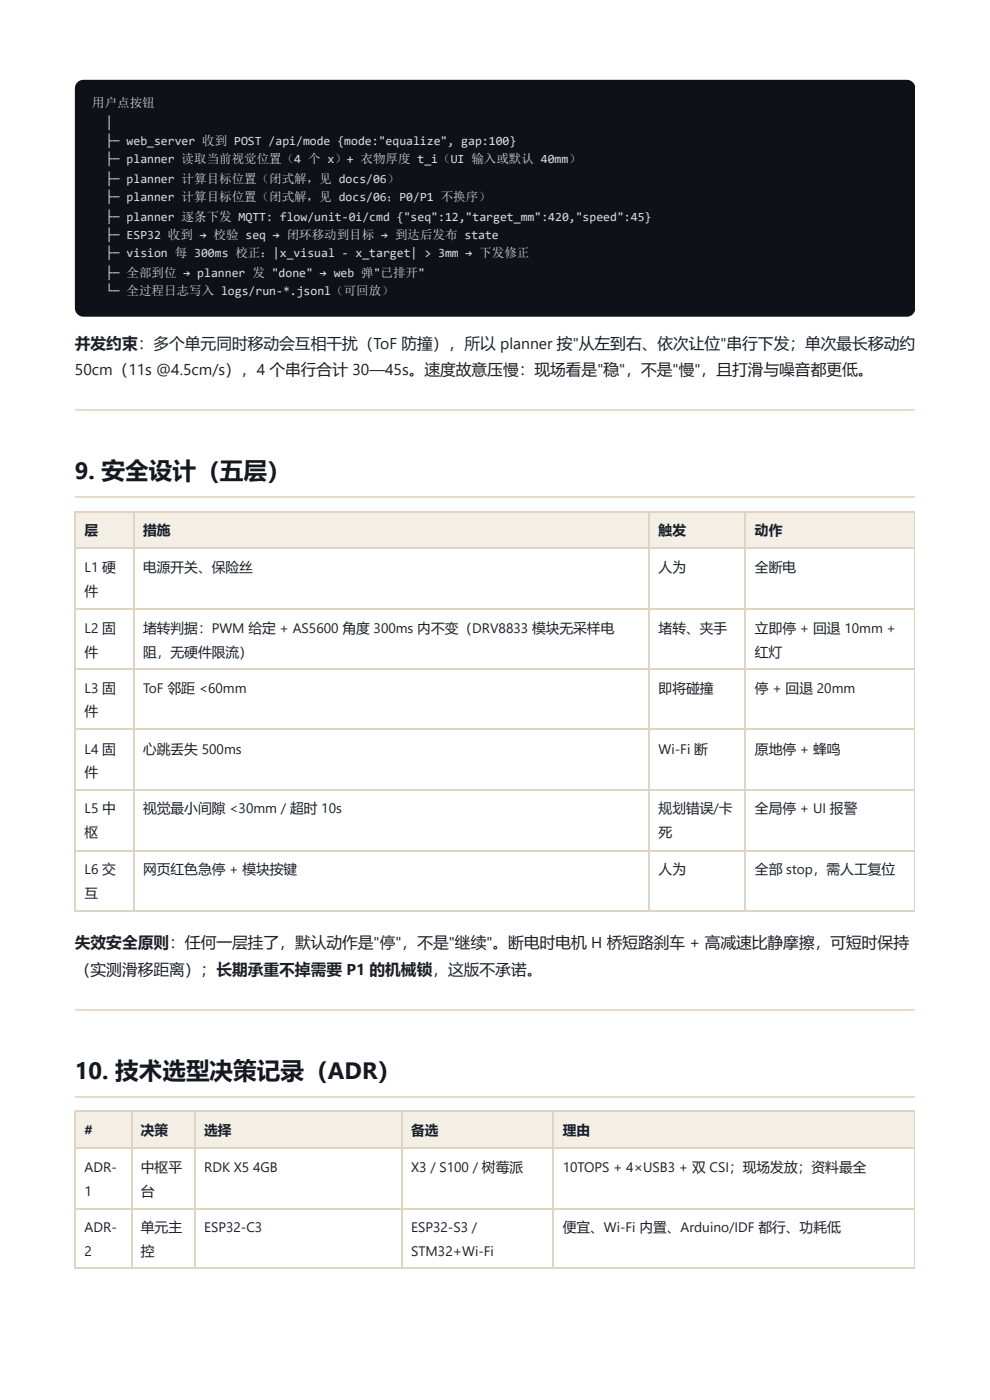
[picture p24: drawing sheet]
<svg xmlns="http://www.w3.org/2000/svg" width="210mm" height="297mm" viewBox="0 0 210 297" stroke-linecap="round" stroke-linejoin="round" font-family="sans-serif">
<defs><g id="words">
<g font-size="5" fill="#14181f">
<text x="15.9" y="101.7">9. 安全设计（五层）</text>
<text x="15.9" y="228.9">10. 技术选型决策记录（ADR）</text>
</g>
<g font-size="3.3" fill="#1b1f26">
<text x="15.9" y="74">并发约束：多个单元同时移动会互相干扰（ToF 防撞），所以 planner 按&quot;从左到右、依次让位&quot;串行下发；单次最长移动约</text>
<text x="15.9" y="79.6">50cm（11s @4.5cm/s），4 个串行合计 30—45s。速度故意压慢：现场看是&quot;稳&quot;，不是&quot;慢&quot;，且打滑与噪音都更低。</text>
<text x="15.9" y="201.2">失效安全原则：任何一层挂了，默认动作是&quot;停&quot;，不是&quot;继续&quot;。断电时电机 H 桥短路刹车 + 高减速比静摩擦，可短时保持</text>
<text x="15.9" y="206.8">（实测滑移距离）；长期承重不掉需要 P1 的机械锁，这版不承诺。</text>
</g>
<g font-size="2.9" fill="#1b1f26">
<text x="17.9" y="113.6">层</text>
<text x="30.3" y="113.6">措施</text>
<text x="139.6" y="113.6">触发</text>
<text x="160.1" y="113.6">动作</text>
<text x="17.9" y="121.3">L1 硬</text>
<text x="30.3" y="121.3">电源开关、保险丝</text>
<text x="139.6" y="121.3">人为</text>
<text x="160.1" y="121.3">全断电</text>
<text x="17.9" y="126.4">件</text>
<text x="17.9" y="134.2">L2 固</text>
<text x="30.3" y="134.2">堵转判据：PWM 给定 + AS5600 角度 300ms 内不变（DRV8833 模块无采样电</text>
<text x="139.6" y="134.2">堵转、夹手</text>
<text x="160.1" y="134.2">立即停 + 回退 10mm +</text>
<text x="17.9" y="139.3">件</text>
<text x="30.3" y="139.3">阻，无硬件限流）</text>
<text x="160.1" y="139.3">红灯</text>
<text x="17.9" y="147.1">L3 固</text>
<text x="30.3" y="147.1">ToF 邻距 &lt;60mm</text>
<text x="139.6" y="147.1">即将碰撞</text>
<text x="160.1" y="147.1">停 + 回退 20mm</text>
<text x="17.9" y="151.9">件</text>
<text x="17.9" y="159.9">L4 固</text>
<text x="30.3" y="159.9">心跳丢失 500ms</text>
<text x="139.6" y="159.9">Wi-Fi 断</text>
<text x="160.1" y="159.9">原地停 + 蜂鸣</text>
<text x="17.9" y="164.8">件</text>
<text x="17.9" y="172.5">L5 中</text>
<text x="30.3" y="172.5">视觉最小间隙 &lt;30mm / 超时 10s</text>
<text x="139.6" y="172.5">规划错误/卡</text>
<text x="160.1" y="172.5">全局停 + UI 报警</text>
<text x="17.9" y="177.6">枢</text>
<text x="139.6" y="177.6">死</text>
<text x="17.9" y="185.4">L6 交</text>
<text x="30.3" y="185.4">网页红色急停 + 模块按键</text>
<text x="139.6" y="185.4">人为</text>
<text x="160.1" y="185.4">全部 stop，需人工复位</text>
<text x="17.9" y="190.5">互</text>
<text x="17.9" y="240.8">#</text>
<text x="29.9" y="240.8">决策</text>
<text x="43.3" y="240.8">选择</text>
<text x="87.2" y="240.8">备选</text>
<text x="119.3" y="240.8">理由</text>
<text x="17.9" y="248.5">ADR-</text>
<text x="29.9" y="248.5">中枢平</text>
<text x="43.3" y="248.5">RDK X5 4GB</text>
<text x="87.2" y="248.5">X3 / S100 / 树莓派</text>
<text x="119.3" y="248.5">10TOPS + 4×USB3 + 双 CSI；现场发放；资料最全</text>
<text x="17.9" y="253.6">1</text>
<text x="29.9" y="253.6">台</text>
<text x="17.9" y="261.4">ADR-</text>
<text x="29.9" y="261.4">单元主</text>
<text x="43.3" y="261.4">ESP32-C3</text>
<text x="87.2" y="261.4">ESP32-S3 /</text>
<text x="119.3" y="261.4">便宜、Wi-Fi 内置、Arduino/IDF 都行、功耗低</text>
<text x="17.9" y="266.5">2</text>
<text x="29.9" y="266.5">控</text>
<text x="87.2" y="266.5">STM32+Wi-Fi</text>
</g>
<g font-size="2.7" fill="#d8e0ea">
<text x="19.5" y="22.8">用户点按钮</text>
<text x="22.5" y="26.9">│</text>
<text x="22.5" y="30.8">├─ web_server 收到 POST /api/mode {mode:&quot;equalize&quot;, gap:100}</text>
<text x="22.5" y="34.7">├─ planner 读取当前视觉位置（4 个 x）+ 衣物厚度 t_i（UI 输入或默认 40mm）</text>
<text x="22.5" y="38.8">├─ planner 计算目标位置（闭式解，见 docs/06）</text>
<text x="22.5" y="42.7">├─ planner 计算目标位置（闭式解，见 docs/06；P0/P1 不换序）</text>
<text x="22.5" y="46.8">├─ planner 逐条下发 MQTT: flow/unit-0i/cmd {&quot;seq&quot;:12,&quot;target_mm&quot;:420,&quot;speed&quot;:45}</text>
<text x="22.5" y="50.7">├─ ESP32 收到 → 校验 seq → 闭环移动到目标 → 到达后发布 state</text>
<text x="22.5" y="54.6">├─ vision 每 300ms 校正：|x_visual - x_target| &gt; 3mm → 下发修正</text>
<text x="22.5" y="58.7">├─ 全部到位 → planner 发 &quot;done&quot; → web 弹&quot;已排开&quot;</text>
<text x="22.5" y="62.6">└─ 全过程日志写入 logs/run-*.jsonl（可回放）</text>
</g>
</g></defs>
<path d="M16.4 17.5l.6-.4 .7-.2h174.5a1.62 1.62 0 0 1 1.7 1.9v46.6a1.62 1.62 0 0 1-1.7 1.8h-174.5a1.84 1.84 0 0 1-1.8-1.8v-46.6l.1-.7z" fill="#0e1218"/>
<path d="M15.9 87h178M15.9 105.4h178" fill="none" stroke="#e6dcc8" stroke-width=".24"/>
<g fill="#f4efe4">
<path d="M16.1 108.5h12.4v7.7h-12.4z"/>
<path d="M28.5 108.5h109.2v7.7h-109.2z"/>
<path d="M137.7 108.5h20.4v7.7h-20.4z"/>
<path d="M158.1 108.5h35.8v7.7h-35.8z"/>
</g>
<path d="M15.9 108.6h178M15.9 116.3h178M16 108.5v84.9M28.4 108.5v84.9M137.6 108.5v84.9M158 108.5v84.9M15.9 129.2h178M15.9 141.8h178M15.9 154.7h178M15.9 167.6h178M15.9 180.4h178M15.9 193.3h178" fill="none" stroke="#ddd4c3" stroke-width=".24"/>
<path d="M193.9 108.5v84.9" fill="none" stroke="#ddd4c3" stroke-width=".21"/>
<path d="M15.9 214.2h178M15.9 232.6h178" fill="none" stroke="#e6dcc8" stroke-width=".24"/>
<g fill="#f4efe4">
<path d="M16.1 235.7h11.9v7.7h-11.9z"/>
<path d="M28 235.7h13.4v7.7h-13.4z"/>
<path d="M41.4 235.7h43.9v7.7h-43.9z"/>
<path d="M85.3 235.7h32.1v7.7h-32.1z"/>
<path d="M117.4 235.7h76.5v7.7h-76.5z"/>
</g>
<path d="M15.9 235.8h178M16 235.7v33.5M27.9 235.7v33.5M41.2 235.7v33.5M85.2 235.7v33.5M117.2 235.7v33.5M15.9 243.6h178M15.9 256.4h178M15.9 269.1h178" fill="none" stroke="#ddd4c3" stroke-width=".24"/>
<path d="M193.9 235.7v33.5" fill="none" stroke="#ddd4c3" stroke-width=".21"/>
<use href="#words"/>
</svg>
